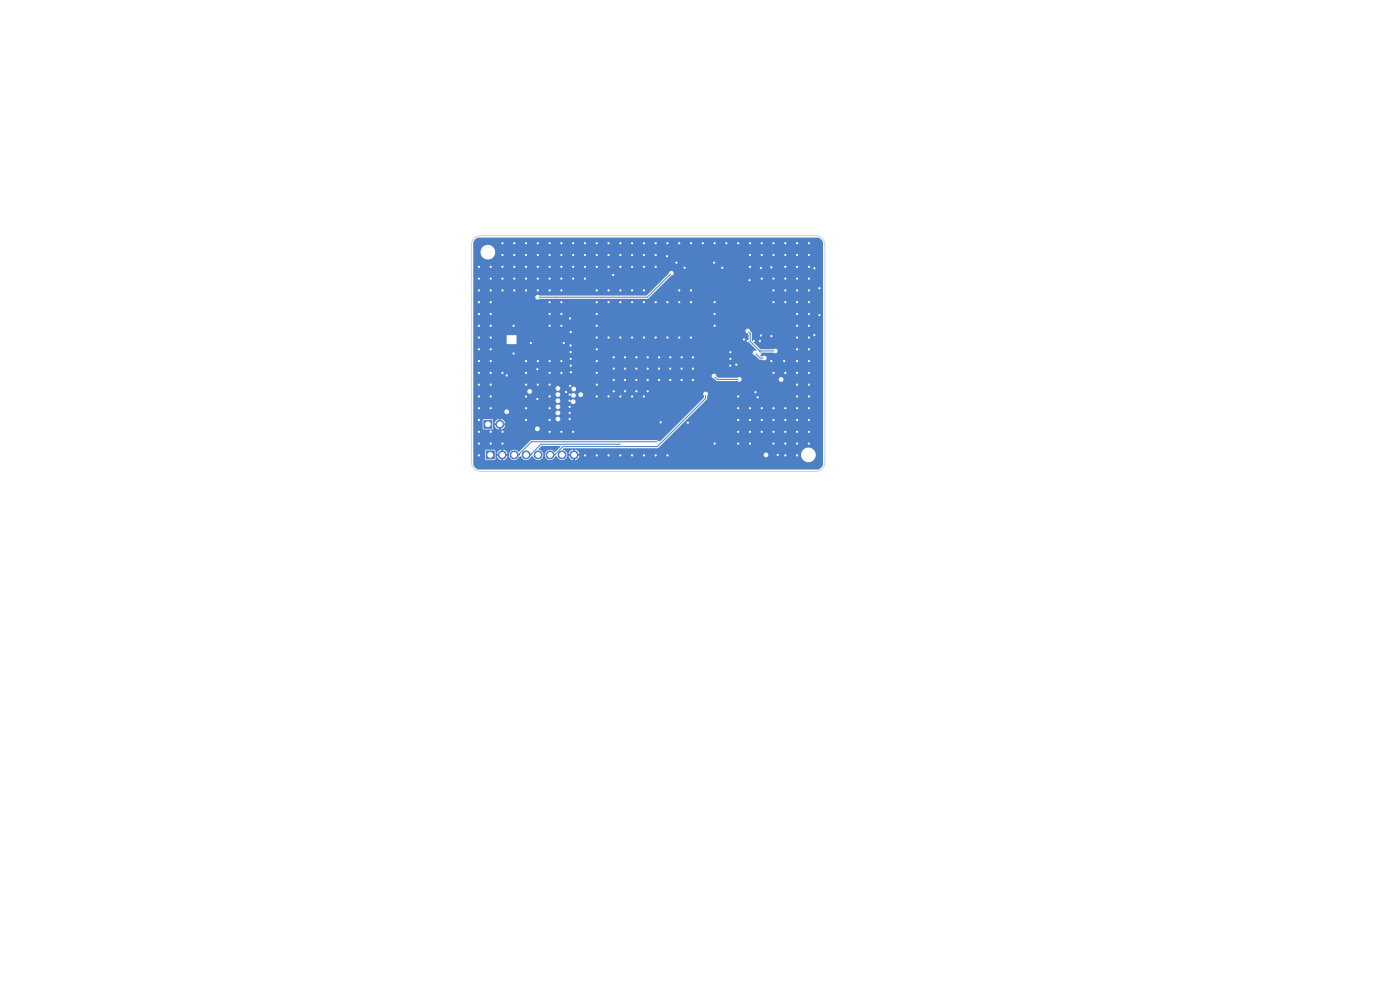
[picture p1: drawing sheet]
<svg xmlns="http://www.w3.org/2000/svg" width="297mm" height="210mm" viewBox="0 0 297 210" stroke-linecap="round" stroke-linejoin="round" font-family="sans-serif">
<g fill="#4d7fc4" stroke="#4d7fc4" stroke-width=".21">
<path d="M102.7 89.1h1.7v1.7h-1.7z"/>
<path d="M103.1 95.7h1.7v1.7h-1.7z"/>
<circle cx="106" cy="90" r=".85"/>
<circle cx="106.5" cy="96.5" r=".85"/>
<circle cx="109.1" cy="96.5" r=".85"/>
<circle cx="111.6" cy="96.5" r=".85"/>
<circle cx="114.2" cy="96.5" r=".85"/>
<circle cx="116.7" cy="96.5" r=".85"/>
<circle cx="119.2" cy="96.5" r=".85"/>
<circle cx="121.8" cy="96.5" r=".85"/>
</g>
<g fill="#ececec" stroke="#ececec" stroke-width=".21">
<circle cx="112.4" cy="83" r=".25"/>
<circle cx="118.4" cy="82.4" r=".25"/>
<circle cx="123.2" cy="83.7" r=".25"/>
<circle cx="162.5" cy="96.5" r=".25"/>
<circle cx="121.6" cy="85.2" r=".25"/>
<circle cx="118.4" cy="87.6" r=".25"/>
<circle cx="118.4" cy="86.3" r=".25"/>
<circle cx="118.4" cy="83.7" r=".25"/>
<circle cx="118.4" cy="88.9" r=".25"/>
<circle cx="121.7" cy="82.5" r=".25"/>
<circle cx="114" cy="91" r=".25"/>
<circle cx="107.5" cy="87.3" r=".25"/>
<circle cx="118.4" cy="85" r=".25"/>
<circle cx="121.7" cy="83.9" r=".25"/>
<circle cx="165.7" cy="80.5" r=".25"/>
<circle cx="145.9" cy="89.7" r=".25"/>
<circle cx="116.6" cy="91.6" r=".25"/>
<circle cx="131.6" cy="84.1" r=".25"/>
<circle cx="139.1" cy="64.1" r=".25"/>
<circle cx="121.6" cy="59.1" r=".25"/>
<circle cx="114" cy="78.3" r=".25"/>
<circle cx="139.1" cy="96.6" r=".25"/>
<circle cx="101.6" cy="79.1" r=".25"/>
<circle cx="120.8" cy="86.3" r=".25"/>
<circle cx="139.1" cy="71.6" r=".25"/>
<circle cx="156.6" cy="84.1" r=".25"/>
<circle cx="132.6" cy="75.8" r=".25"/>
<circle cx="173.8" cy="61.1" r=".25"/>
<circle cx="124.1" cy="56.6" r=".25"/>
<circle cx="151.5" cy="55.7" r=".25"/>
<circle cx="136.6" cy="61.6" r=".25"/>
<circle cx="104.1" cy="59.1" r=".25"/>
<circle cx="166.6" cy="79.1" r=".25"/>
<circle cx="169.1" cy="79.1" r=".25"/>
<circle cx="140.1" cy="89.6" r=".25"/>
<circle cx="126.6" cy="84.1" r=".25"/>
<circle cx="109.1" cy="61.6" r=".25"/>
<circle cx="136.6" cy="84.1" r=".25"/>
<circle cx="169.1" cy="96.6" r=".25"/>
<circle cx="111.6" cy="51.6" r=".25"/>
<circle cx="147" cy="80.6" r=".25"/>
<circle cx="104.1" cy="81.6" r=".25"/>
<circle cx="116.6" cy="51.6" r=".25"/>
<circle cx="166.6" cy="61.6" r=".25"/>
<circle cx="136.6" cy="96.6" r=".25"/>
<circle cx="171.6" cy="69.1" r=".25"/>
<circle cx="111.6" cy="81.6" r=".25"/>
<circle cx="158.6" cy="72.4" r=".25"/>
<circle cx="142.2" cy="80.6" r=".25"/>
<circle cx="112.6" cy="72.8" r=".25"/>
<circle cx="126.6" cy="79.1" r=".25"/>
<circle cx="166.6" cy="91.6" r=".25"/>
<circle cx="104.1" cy="94.1" r=".25"/>
<circle cx="161.4" cy="71.2" r=".25"/>
<circle cx="106.6" cy="61.6" r=".25"/>
<circle cx="114.1" cy="56.6" r=".25"/>
<circle cx="121.6" cy="56.6" r=".25"/>
<circle cx="119.1" cy="61.6" r=".25"/>
<circle cx="161.6" cy="86.6" r=".25"/>
<circle cx="114.1" cy="81.6" r=".25"/>
<circle cx="153.2" cy="56.8" r=".25"/>
<circle cx="116.6" cy="64.1" r=".25"/>
<circle cx="142.2" cy="78.2" r=".25"/>
<circle cx="169.1" cy="71.6" r=".25"/>
<circle cx="163.6" cy="71.3" r=".25"/>
<circle cx="144.6" cy="78.2" r=".25"/>
<circle cx="169.1" cy="94.1" r=".25"/>
<circle cx="104.1" cy="91.6" r=".25"/>
<circle cx="161.6" cy="91.6" r=".25"/>
<circle cx="126.6" cy="96.6" r=".25"/>
<circle cx="139.8" cy="80.6" r=".25"/>
<circle cx="169.1" cy="66.6" r=".25"/>
<circle cx="116.6" cy="76.6" r=".25"/>
<circle cx="146.6" cy="51.6" r=".25"/>
<circle cx="166.6" cy="96.6" r=".25"/>
<circle cx="160.3" cy="83.2" r=".25"/>
<circle cx="131.6" cy="56.6" r=".25"/>
<circle cx="119.1" cy="69.1" r=".25"/>
<circle cx="121.1" cy="73.3" r=".25"/>
<circle cx="121.1" cy="76.1" r=".25"/>
<circle cx="116.6" cy="81.6" r=".25"/>
<circle cx="121.1" cy="77.5" r=".25"/>
<circle cx="154.1" cy="51.6" r=".25"/>
<circle cx="107.5" cy="79.6" r=".25"/>
<circle cx="154.9" cy="77.5" r=".25"/>
<circle cx="109.1" cy="54.1" r=".25"/>
<circle cx="139.1" cy="56.6" r=".25"/>
<circle cx="156.6" cy="91.6" r=".25"/>
<circle cx="104.1" cy="66.6" r=".25"/>
<circle cx="116.6" cy="59.1" r=".25"/>
<circle cx="151.6" cy="51.6" r=".25"/>
<circle cx="101.6" cy="96.6" r=".25"/>
<circle cx="101.6" cy="89.1" r=".25"/>
<circle cx="143.5" cy="55.7" r=".25"/>
<circle cx="144.6" cy="80.6" r=".25"/>
<circle cx="135" cy="78.2" r=".25"/>
<circle cx="104.1" cy="71.6" r=".25"/>
<circle cx="116.6" cy="69.1" r=".25"/>
<circle cx="119.6" cy="72.8" r=".25"/>
<circle cx="144.1" cy="71.6" r=".25"/>
<circle cx="104.1" cy="61.6" r=".25"/>
<circle cx="106.6" cy="54.1" r=".25"/>
<circle cx="171.6" cy="56.6" r=".25"/>
<circle cx="171.6" cy="64.1" r=".25"/>
<circle cx="141.6" cy="71.6" r=".25"/>
<circle cx="137.4" cy="75.8" r=".25"/>
<circle cx="109.1" cy="51.6" r=".25"/>
<circle cx="120.8" cy="83.7" r=".25"/>
<circle cx="171.6" cy="89.1" r=".25"/>
<circle cx="137.4" cy="80.6" r=".25"/>
<circle cx="164.1" cy="61.6" r=".25"/>
<circle cx="120.8" cy="85" r=".25"/>
<circle cx="141.5" cy="54.4" r=".25"/>
<circle cx="111.6" cy="76.6" r=".25"/>
<circle cx="161.6" cy="54.1" r=".25"/>
<circle cx="141.6" cy="51.6" r=".25"/>
<circle cx="119.1" cy="91.6" r=".25"/>
<circle cx="166.6" cy="51.6" r=".25"/>
<circle cx="164.1" cy="86.6" r=".25"/>
<circle cx="130.1" cy="58.3" r=".25"/>
<circle cx="159.1" cy="54.1" r=".25"/>
<circle cx="136.6" cy="56.6" r=".25"/>
<circle cx="126.6" cy="61.6" r=".25"/>
<circle cx="156.2" cy="77.4" r=".25"/>
<circle cx="101.6" cy="69.1" r=".25"/>
<circle cx="146.6" cy="64.1" r=".25"/>
<circle cx="129.1" cy="84.1" r=".25"/>
<circle cx="156.6" cy="86.6" r=".25"/>
<circle cx="163.6" cy="76.6" r=".25"/>
<circle cx="120.8" cy="88.9" r=".25"/>
<circle cx="126.6" cy="56.6" r=".25"/>
<circle cx="161.6" cy="51.6" r=".25"/>
<circle cx="126.6" cy="54.1" r=".25"/>
<circle cx="169.1" cy="84.1" r=".25"/>
<circle cx="106.6" cy="59.1" r=".25"/>
<circle cx="164.1" cy="54.1" r=".25"/>
<circle cx="173.8" cy="66.8" r=".25"/>
<circle cx="129.1" cy="56.6" r=".25"/>
<circle cx="116.6" cy="61.6" r=".25"/>
<circle cx="119.1" cy="59.1" r=".25"/>
<circle cx="116.6" cy="89.1" r=".25"/>
<circle cx="159.1" cy="89.1" r=".25"/>
<circle cx="161.2" cy="72.4" r=".25"/>
<circle cx="157.8" cy="72" r=".25"/>
<circle cx="111.6" cy="54.1" r=".25"/>
<circle cx="132.6" cy="83" r=".25"/>
<circle cx="145.2" cy="56.8" r=".25"/>
<circle cx="159.1" cy="91.6" r=".25"/>
<circle cx="141.6" cy="96.6" r=".25"/>
<circle cx="159.1" cy="56.6" r=".25"/>
<circle cx="171.6" cy="74.1" r=".25"/>
<circle cx="151.6" cy="94.1" r=".25"/>
<circle cx="169.1" cy="69.1" r=".25"/>
<circle cx="116.6" cy="66.6" r=".25"/>
<circle cx="166.6" cy="94.1" r=".25"/>
<circle cx="136.6" cy="71.6" r=".25"/>
<circle cx="164.1" cy="59.1" r=".25"/>
<circle cx="134.1" cy="84.1" r=".25"/>
<circle cx="149.1" cy="51.6" r=".25"/>
<circle cx="130.2" cy="80.6" r=".25"/>
<circle cx="169.1" cy="59.1" r=".25"/>
<circle cx="163.6" cy="56.7" r=".25"/>
<circle cx="159.1" cy="86.6" r=".25"/>
<circle cx="129.1" cy="71.6" r=".25"/>
<circle cx="171.6" cy="59.1" r=".25"/>
<circle cx="169.1" cy="51.6" r=".25"/>
<circle cx="121.1" cy="70.5" r=".25"/>
<circle cx="101.6" cy="91.6" r=".25"/>
<circle cx="101.6" cy="66.6" r=".25"/>
<circle cx="171.6" cy="79.1" r=".25"/>
<circle cx="156.6" cy="94.1" r=".25"/>
<circle cx="144.1" cy="64.1" r=".25"/>
<circle cx="119.1" cy="76.6" r=".25"/>
<circle cx="144.1" cy="61.6" r=".25"/>
<circle cx="164.1" cy="79.1" r=".25"/>
<circle cx="126.6" cy="69.1" r=".25"/>
<circle cx="147" cy="78.2" r=".25"/>
<circle cx="146.6" cy="71.6" r=".25"/>
<circle cx="139.8" cy="78.2" r=".25"/>
<circle cx="171.6" cy="54.1" r=".25"/>
<circle cx="172.8" cy="56.9" r=".25"/>
<circle cx="119.1" cy="54.1" r=".25"/>
<circle cx="136.6" cy="51.6" r=".25"/>
<circle cx="132.6" cy="78.2" r=".25"/>
<circle cx="101.6" cy="74.1" r=".25"/>
<circle cx="169.1" cy="86.6" r=".25"/>
<circle cx="172.8" cy="71.1" r=".25"/>
<circle cx="169.1" cy="54.1" r=".25"/>
<circle cx="135" cy="80.6" r=".25"/>
<circle cx="119.1" cy="64.1" r=".25"/>
<circle cx="166.6" cy="86.6" r=".25"/>
<circle cx="124.1" cy="59.1" r=".25"/>
<circle cx="114.1" cy="54.1" r=".25"/>
<circle cx="114.1" cy="51.6" r=".25"/>
<circle cx="114.1" cy="61.6" r=".25"/>
<circle cx="171.6" cy="71.6" r=".25"/>
<circle cx="132.6" cy="80.6" r=".25"/>
<circle cx="156.6" cy="89.1" r=".25"/>
<circle cx="161.6" cy="59.1" r=".25"/>
<circle cx="134.1" cy="96.6" r=".25"/>
<circle cx="166.6" cy="64.1" r=".25"/>
<circle cx="104.1" cy="79.1" r=".25"/>
<circle cx="104.1" cy="56.6" r=".25"/>
<circle cx="126.6" cy="66.6" r=".25"/>
<circle cx="159.1" cy="94.1" r=".25"/>
<circle cx="121.6" cy="91.6" r=".25"/>
<circle cx="108.9" cy="75" r=".25"/>
<circle cx="104.1" cy="69.1" r=".25"/>
<circle cx="131.6" cy="54.1" r=".25"/>
<circle cx="144.1" cy="51.6" r=".25"/>
<circle cx="111.6" cy="59.1" r=".25"/>
<circle cx="109.1" cy="59.1" r=".25"/>
<circle cx="104.1" cy="84.1" r=".25"/>
<circle cx="144.6" cy="75.8" r=".25"/>
<circle cx="137.4" cy="83" r=".25"/>
<circle cx="111.6" cy="61.6" r=".25"/>
<circle cx="129.1" cy="51.6" r=".25"/>
<circle cx="169.1" cy="61.6" r=".25"/>
<circle cx="130.2" cy="75.8" r=".25"/>
<circle cx="126.6" cy="74.1" r=".25"/>
<circle cx="120.1" cy="83.2" r=".25"/>
<circle cx="169.1" cy="81.6" r=".25"/>
<circle cx="164.1" cy="64.1" r=".25"/>
<circle cx="161.6" cy="89.1" r=".25"/>
<circle cx="101.6" cy="56.6" r=".25"/>
<circle cx="171.6" cy="86.6" r=".25"/>
<circle cx="130.2" cy="83" r=".25"/>
<circle cx="142.2" cy="75.8" r=".25"/>
<circle cx="166.6" cy="89.1" r=".25"/>
<circle cx="135" cy="83" r=".25"/>
<circle cx="124.1" cy="51.6" r=".25"/>
<circle cx="147" cy="75.8" r=".25"/>
<circle cx="101.6" cy="86.6" r=".25"/>
<circle cx="129.1" cy="61.6" r=".25"/>
<circle cx="135" cy="75.8" r=".25"/>
<circle cx="121.1" cy="74.7" r=".25"/>
<circle cx="104.1" cy="74.1" r=".25"/>
<circle cx="159.9" cy="72.4" r=".25"/>
<circle cx="101.6" cy="81.6" r=".25"/>
<circle cx="171.6" cy="76.6" r=".25"/>
<circle cx="131.6" cy="96.6" r=".25"/>
<circle cx="131.6" cy="61.6" r=".25"/>
<circle cx="124.1" cy="96.6" r=".25"/>
<circle cx="111.6" cy="86.6" r=".25"/>
<circle cx="119.1" cy="66.6" r=".25"/>
<circle cx="139.1" cy="51.6" r=".25"/>
<circle cx="160.7" cy="84.3" r=".25"/>
<circle cx="126.6" cy="64.1" r=".25"/>
<circle cx="171.6" cy="91.6" r=".25"/>
<circle cx="124.1" cy="54.1" r=".25"/>
<circle cx="120.8" cy="87.6" r=".25"/>
<circle cx="146.6" cy="61.6" r=".25"/>
<circle cx="165" cy="96.5" r=".25"/>
<circle cx="116.6" cy="79.1" r=".25"/>
<circle cx="164.1" cy="94.1" r=".25"/>
<circle cx="141.6" cy="64.1" r=".25"/>
<circle cx="129.1" cy="54.1" r=".25"/>
<circle cx="131.6" cy="71.6" r=".25"/>
<circle cx="111.6" cy="79.1" r=".25"/>
<circle cx="106.6" cy="91.6" r=".25"/>
<circle cx="111.6" cy="84.1" r=".25"/>
<circle cx="166.6" cy="54.1" r=".25"/>
<circle cx="114.1" cy="76.6" r=".25"/>
<circle cx="109" cy="69.1" r=".25"/>
<circle cx="121.6" cy="54.1" r=".25"/>
<circle cx="169.1" cy="56.6" r=".25"/>
<circle cx="119.1" cy="79.1" r=".25"/>
<circle cx="126.6" cy="76.6" r=".25"/>
<circle cx="126.6" cy="81.6" r=".25"/>
<circle cx="101.6" cy="76.6" r=".25"/>
<circle cx="116.6" cy="86.6" r=".25"/>
<circle cx="121" cy="81.9" r=".25"/>
<circle cx="169.1" cy="76.6" r=".25"/>
<circle cx="136.6" cy="54.1" r=".25"/>
<circle cx="137.4" cy="78.2" r=".25"/>
<circle cx="136.6" cy="64.1" r=".25"/>
<circle cx="171.6" cy="66.6" r=".25"/>
<circle cx="116.6" cy="56.6" r=".25"/>
<circle cx="116.6" cy="54.1" r=".25"/>
<circle cx="159.1" cy="51.6" r=".25"/>
<circle cx="111.6" cy="56.6" r=".25"/>
<circle cx="164.1" cy="91.6" r=".25"/>
<circle cx="161.4" cy="56.8" r=".25"/>
<circle cx="171.6" cy="81.6" r=".25"/>
<circle cx="106.6" cy="56.6" r=".25"/>
<circle cx="120.9" cy="67.5" r=".25"/>
<circle cx="130.2" cy="78.2" r=".25"/>
<circle cx="139.1" cy="54.1" r=".25"/>
<circle cx="104.1" cy="86.6" r=".25"/>
<circle cx="101.6" cy="61.6" r=".25"/>
<circle cx="169.1" cy="89.1" r=".25"/>
<circle cx="166.4" cy="76.6" r=".25"/>
<circle cx="101.6" cy="59.1" r=".25"/>
<circle cx="171.6" cy="94.1" r=".25"/>
<circle cx="116.6" cy="84.1" r=".25"/>
<circle cx="134.1" cy="61.6" r=".25"/>
<circle cx="131.6" cy="64.1" r=".25"/>
<circle cx="166.6" cy="59.1" r=".25"/>
<circle cx="151.6" cy="66.6" r=".25"/>
<circle cx="101.6" cy="94.1" r=".25"/>
<circle cx="164.1" cy="89.1" r=".25"/>
<circle cx="104.1" cy="76.6" r=".25"/>
<circle cx="109.1" cy="56.6" r=".25"/>
<circle cx="169.1" cy="74.1" r=".25"/>
<circle cx="126.6" cy="71.6" r=".25"/>
<circle cx="101.6" cy="84.1" r=".25"/>
<circle cx="101.6" cy="64.1" r=".25"/>
<circle cx="111.6" cy="89.1" r=".25"/>
<circle cx="114.1" cy="59.1" r=".25"/>
<circle cx="154.9" cy="76.1" r=".25"/>
<circle cx="164.1" cy="51.6" r=".25"/>
<circle cx="151.6" cy="69.1" r=".25"/>
<circle cx="121.1" cy="79" r=".25"/>
<circle cx="166.6" cy="56.6" r=".25"/>
<circle cx="119.1" cy="51.6" r=".25"/>
<circle cx="106.6" cy="51.6" r=".25"/>
<circle cx="131.6" cy="51.6" r=".25"/>
<circle cx="106.6" cy="79.1" r=".25"/>
<circle cx="154.9" cy="74.7" r=".25"/>
<circle cx="156.6" cy="51.6" r=".25"/>
<circle cx="126.6" cy="51.6" r=".25"/>
<circle cx="134.1" cy="54.1" r=".25"/>
<circle cx="139.8" cy="75.8" r=".25"/>
<circle cx="134.1" cy="51.6" r=".25"/>
<circle cx="129.1" cy="64.1" r=".25"/>
<circle cx="134.1" cy="56.6" r=".25"/>
<circle cx="134.1" cy="64.1" r=".25"/>
<circle cx="121.6" cy="51.6" r=".25"/>
<circle cx="159" cy="59.4" r=".25"/>
<circle cx="171.6" cy="61.6" r=".25"/>
<circle cx="151.6" cy="64.1" r=".25"/>
<circle cx="171.6" cy="51.6" r=".25"/>
<circle cx="169.1" cy="64.1" r=".25"/>
<circle cx="114" cy="84.6" r=".25"/>
<circle cx="106.6" cy="94.1" r=".25"/>
<circle cx="171.6" cy="84.1" r=".25"/>
<circle cx="101.6" cy="71.6" r=".25"/>
<circle cx="134.1" cy="71.6" r=".25"/>
<circle cx="129.1" cy="96.6" r=".25"/>
<circle cx="119.1" cy="56.6" r=".25"/>
<circle cx="104.1" cy="64.1" r=".25"/>
<circle cx="169.1" cy="91.6" r=".25"/>
<circle cx="139.5" cy="94" r=".25"/>
<circle cx="131.8" cy="94.2" r=".25"/>
<circle cx="142.4" cy="58" r=".25"/>
<circle cx="114.1" cy="63" r=".25"/>
<circle cx="149.7" cy="83.6" r=".25"/>
<circle cx="156.9" cy="80.5" r=".25"/>
<circle cx="151.5" cy="79.8" r=".25"/>
<circle cx="160.2" cy="74.9" r=".25"/>
<circle cx="162.1" cy="75.9" r=".25"/>
<circle cx="164.5" cy="74.4" r=".25"/>
<circle cx="161" cy="74.9" r=".25"/>
<circle cx="158.6" cy="70.2" r=".25"/>
</g>
<path d="M142.4 58l-5.1 5h-23.2M151.5 79.8l.7 .7h4.7M158.6 70.2l.6 .5v1.7l2 2.1M160.2 74.9l1 1h.9M161.2 74.5l-.2 .4M164.5 74.4l-3.3 .1M131.8 94.2h-17l-2.1 2.1v.2h-1.1M139.5 94l-.3-.3h-26.5l-2.5 2.6v.2h-1.1M149.7 83.6v.9l-10.3 10.2h-20l-1.6 1.8h-1.1" fill="none" stroke="#4d7fc4" stroke-width=".21"/>
<path d="M100.9 50.7l.6-.3h72l.6 .3 .5 .8v47l-.7 .9-.4 .2h-72l-.6-.3-.5-.8v-1.1h2.5l.2 .2h1.8l.2-.2v-.7h.3l.3 .6 .5 .3h.1v-.6h.4v.6a1.14 1.14 0 0 0 1-.9h-.7v-.2h1a1.18 1.18 0 0 0 1 1.1 1.18 1.18 0 0 0 1.2-.8h.3a1.21 1.21 0 0 0 1.1 .8 1.21 1.21 0 0 0 1.2-.8h.3a1.14 1.14 0 0 0 1.9 .4 1.14 1.14 0 0 0-.8-1.9l.7-.7h4v.2l-1.2 1.1a1.14 1.14 0 0 0-1.8-.2 1.14 1.14 0 0 0 .3 1.8 1.14 1.14 0 0 0 1.6-.6l.3-.1a1.17 1.17 0 0 0 1.1 .8 1.17 1.17 0 0 0 1.1-.9h.3l.3 .6 .7 .3v-.6h.4v.6a1.14 1.14 0 0 0 .9-.9h-.7l.1-.2h39.7l.1 .4a.5 .5 0 0 0 .6 .1 .5 .5 0 0 0 .3-.4h6.9l.1 .2a1.56 1.56 0 0 0 2.5 .9 1.56 1.56 0 0 0-.4-2.6 1.56 1.56 0 0 0-2.2 1.5l-6.9-.1a.51 .51 0 0 0-.5-.5 .51 .51 0 0 0-.5 .5h-39.7l-.1-.2h.7a1.14 1.14 0 0 0-.9-.9v.6h-.4v-.6h-.1a1.15 1.15 0 0 0-.9 .9h.7v.4h-1a1.48 1.48 0 0 0-.9-1.4l.2-.2h19.9l10.4-10.4 .1-.7a.52 .52 0 0 0 .1-.8 .52 .52 0 0 0-.8 0 .52 .52 0 0 0 0 .8v.4l-9.3 9.3-.7-.3h-26.5l-2.7 2.5a1.14 1.14 0 0 0-1.3-.5 1.14 1.14 0 0 0-.8 1.1h-1v-.2h.7a1.14 1.14 0 0 0-1-.9v.6h-.4v-.6h-.1a1.15 1.15 0 0 0-.8 .9h.7v.4h-1v-1.1l-.2-.2h-1.8l-.2 .2v1.8h-2.5v-6.5h2l.2 .2h1.8l.2-.2v-.7h.3a1.14 1.14 0 0 0 .9 .9v-.6h.4v.6l.5-.1h6.8v.1a.5 .5 0 0 0 .8 .2 .5 .5 0 0 0-.1-.8 .5 .5 0 0 0-.7 .5h-6.8l.5-.8h-.7v-.4h.7l-.3-.6-.5-.3h11.5a.51 .51 0 0 0 .7 .5 .51 .51 0 0 0 .1-.9 .51 .51 0 0 0-.8 .3v.1h-11.7v.6h-.4v-.6l-.6 .3-.3 .6h.7v.4h-1v-1.1l-.2-.2h-1.8l-.2 .2v1.8h-2v-3.5h6.6v.1a.51 .51 0 0 0 .4 .3 .51 .51 0 0 0 .5-.2h10v.1a.51 .51 0 0 0 .8 .3 .51 .51 0 0 0-.1-.9 .51 .51 0 0 0-.7 .5h-10l.1-.1a.51 .51 0 0 0-.4-.7 .51 .51 0 0 0-.6 .6h-6.6v-1.1h17.5v.1a.51 .51 0 0 0 .8 .3 .51 .51 0 0 0-.1-.9 .51 .51 0 0 0-.7 .5h-17.5v-1.3h17.5l.1 .4a.5 .5 0 0 0 .8-.2h2.3v.2a.51 .51 0 0 0 .8 .2 .51 .51 0 0 0-.1-.8 .51 .51 0 0 0-.7 .4l-2.3-.1a.51 .51 0 0 0-.4-.6 .51 .51 0 0 0-.5 .5h-17.5v-1.3h17.5v.3a.5 .5 0 0 0 .5 .2 .5 .5 0 0 0 .4-.3h2.4v.1a.51 .51 0 0 0 .6 .4 .51 .51 0 0 0 .3-.7h.6v.2a.51 .51 0 0 0 .8 .2 .51 .51 0 0 0-.1-.8 .51 .51 0 0 0-.7 .4h-.6v-.1a.51 .51 0 0 0-.6-.2 .51 .51 0 0 0-.3 .5l-2.4-.1a.51 .51 0 0 0-.4-.6 .51 .51 0 0 0-.5 .5h-17.5v-.7h11.5v.2a.51 .51 0 0 0 .8 .2 .51 .51 0 0 0-.1-.8 .51 .51 0 0 0-.7 .4h-11.5v-.6h17.5v.3a.5 .5 0 0 0 .5 .2 .5 .5 0 0 0 .4-.4h2.4v.2a.51 .51 0 0 0 .9 .2 .51 .51 0 0 0-.2-.8 .51 .51 0 0 0-.7 .4h-2.4l.1-.1a.51 .51 0 0 0-.5-.5 .51 .51 0 0 0-.5 .5h-17.5v-2.6h50.6l.1 .4 1 .6 4.4 .1a.5 .5 0 0 0 .6 0 .5 .5 0 0 0 .3-.4h7.8v.1a.51 .51 0 0 0 .9 .3 .51 .51 0 0 0-.2-.9 .51 .51 0 0 0-.7 .5h-7.8a.51 .51 0 0 0-.3-.5 .51 .51 0 0 0-.6 .1h-4.1l-.4-.3a.5 .5 0 0 0-.5-.5 .5 .5 0 0 0-.5 .5h-50.6v-8.7h7.1v1.9h2.1v-1.9h-9.2v-.9h57.7l.2 .4 .5 .3 .1 1.7 1.6 1.8a.56 .56 0 0 0-.8 .3 .56 .56 0 0 0 .5 .7l.9 .9h.6a.52 .52 0 0 0 .8 0 .52 .52 0 0 0 0-.7 .52 .52 0 0 0-.8 0l-.4-.2 .3-.6h2.5a.52 .52 0 0 0 .7 0 .52 .52 0 0 0 0-.7 .52 .52 0 0 0-.7 0h-2.8l-1.8-1.8v-1.7l-.3-.3a.52 .52 0 0 0-.5-.6 .52 .52 0 0 0-.6 .5h-57.7v-7.2h13.2v.3a.55 .55 0 0 0 .9 .1h22.9l5-4.9a.51 .51 0 0 0 .5-.6 .51 .51 0 0 0-.5-.5 .51 .51 0 0 0-.5 .6l-4.7 4.7h-22.8a.51 .51 0 0 0-.5-.1 .51 .51 0 0 0-.3 .4h-13.2v-9.4h1.5l.1 .2a1.56 1.56 0 0 0 2.5 .9 1.56 1.56 0 0 0-.4-2.6 1.56 1.56 0 0 0-2.2 1.5h-1.5v-2.1z" fill="#4d7fc4"/>
<g fill="#fff" stroke="#fff" stroke-width=".21">
<circle cx="112.4" cy="83" r=".12"/>
<circle cx="118.4" cy="82.4" r=".13"/>
<circle cx="123.2" cy="83.7" r=".13"/>
<circle cx="162.5" cy="96.5" r=".12"/>
<circle cx="121.6" cy="85.2" r=".13"/>
<circle cx="118.4" cy="87.6" r=".12"/>
<circle cx="118.4" cy="86.3" r=".12"/>
<circle cx="118.4" cy="83.7" r=".13"/>
<circle cx="118.4" cy="88.9" r=".12"/>
<circle cx="121.7" cy="82.5" r=".12"/>
<circle cx="114" cy="91" r=".12"/>
<circle cx="107.5" cy="87.4" r=".12"/>
<circle cx="118.4" cy="85" r=".12"/>
<circle cx="121.7" cy="83.9" r=".13"/>
<circle cx="165.7" cy="80.5" r=".12"/>
<circle cx="145.9" cy="89.7" r=".12"/>
<circle cx="116.6" cy="91.6" r=".12"/>
<circle cx="131.6" cy="84.1" r=".12"/>
<circle cx="139.1" cy="64.1" r=".12"/>
<circle cx="121.6" cy="59.1" r=".12"/>
<circle cx="114" cy="78.3" r=".12"/>
<circle cx="139.1" cy="96.6" r=".12"/>
<circle cx="101.6" cy="79.1" r=".12"/>
<circle cx="120.8" cy="86.3" r=".12"/>
<circle cx="139.1" cy="71.6" r=".12"/>
<circle cx="156.6" cy="84.1" r=".13"/>
<circle cx="132.6" cy="75.8" r=".12"/>
<circle cx="173.8" cy="61.1" r=".13"/>
<circle cx="124.1" cy="56.6" r=".12"/>
<circle cx="151.5" cy="55.7" r=".12"/>
<circle cx="136.6" cy="61.6" r=".12"/>
<circle cx="104.1" cy="59.1" r=".13"/>
<circle cx="166.6" cy="79.1" r=".13"/>
<circle cx="169.1" cy="79.1" r=".12"/>
<circle cx="140.1" cy="89.6" r=".12"/>
<circle cx="126.6" cy="84.1" r=".12"/>
<circle cx="109.1" cy="61.6" r=".13"/>
<circle cx="136.6" cy="84.1" r=".12"/>
<circle cx="169.1" cy="96.6" r=".12"/>
<circle cx="111.6" cy="51.6" r=".13"/>
<circle cx="147" cy="80.6" r=".12"/>
<circle cx="104.1" cy="81.6" r=".13"/>
<circle cx="116.6" cy="51.6" r=".13"/>
<circle cx="166.6" cy="61.6" r=".13"/>
<circle cx="136.6" cy="96.6" r=".12"/>
<circle cx="171.6" cy="69.1" r=".13"/>
<circle cx="111.6" cy="81.6" r=".12"/>
<circle cx="158.6" cy="72.4" r=".12"/>
<circle cx="142.2" cy="80.6" r=".12"/>
<circle cx="112.6" cy="72.8" r=".12"/>
<circle cx="126.6" cy="79.1" r=".12"/>
<circle cx="166.6" cy="91.6" r=".13"/>
<circle cx="104.1" cy="94.1" r=".13"/>
<circle cx="161.4" cy="71.2" r=".12"/>
<circle cx="106.6" cy="61.6" r=".12"/>
<circle cx="114.1" cy="56.6" r=".13"/>
<circle cx="121.6" cy="56.6" r=".12"/>
<circle cx="119.1" cy="61.6" r=".12"/>
<circle cx="161.6" cy="86.6" r=".12"/>
<circle cx="114.1" cy="81.6" r=".13"/>
<circle cx="153.2" cy="56.8" r=".12"/>
<circle cx="116.6" cy="64.1" r=".12"/>
<circle cx="142.2" cy="78.2" r=".12"/>
<circle cx="169.1" cy="71.6" r=".12"/>
<circle cx="163.6" cy="71.3" r=".13"/>
<circle cx="144.6" cy="78.2" r=".12"/>
<circle cx="169.1" cy="94.1" r=".13"/>
<circle cx="104.1" cy="91.6" r=".13"/>
<circle cx="161.6" cy="91.6" r=".12"/>
<circle cx="126.6" cy="96.6" r=".12"/>
<circle cx="139.8" cy="80.6" r=".12"/>
<circle cx="169.1" cy="66.6" r=".12"/>
<circle cx="116.6" cy="76.6" r=".12"/>
<circle cx="146.6" cy="51.6" r=".13"/>
<circle cx="166.6" cy="96.6" r=".13"/>
<circle cx="160.3" cy="83.2" r=".13"/>
<circle cx="131.6" cy="56.6" r=".12"/>
<circle cx="119.1" cy="69.1" r=".12"/>
<circle cx="121.1" cy="73.3" r=".12"/>
<circle cx="121.1" cy="76.1" r=".12"/>
<circle cx="116.6" cy="81.6" r=".12"/>
<circle cx="121.1" cy="77.5" r=".13"/>
<circle cx="154.1" cy="51.6" r=".13"/>
<circle cx="107.5" cy="79.7" r=".12"/>
<circle cx="154.9" cy="77.5" r=".13"/>
<circle cx="109.1" cy="54.1" r=".13"/>
<circle cx="139.1" cy="56.6" r=".12"/>
<circle cx="156.6" cy="91.6" r=".12"/>
<circle cx="104.1" cy="66.6" r=".13"/>
<circle cx="116.6" cy="59.1" r=".12"/>
<circle cx="151.6" cy="51.6" r=".13"/>
<circle cx="101.6" cy="96.6" r=".12"/>
<circle cx="101.6" cy="89.1" r=".13"/>
<circle cx="143.5" cy="55.7" r=".12"/>
<circle cx="144.6" cy="80.6" r=".12"/>
<circle cx="135" cy="78.2" r=".12"/>
<circle cx="104.1" cy="71.6" r=".13"/>
<circle cx="116.6" cy="69.1" r=".12"/>
<circle cx="119.6" cy="72.8" r=".12"/>
<circle cx="144.1" cy="71.6" r=".12"/>
<circle cx="104.1" cy="61.6" r=".13"/>
<circle cx="106.6" cy="54.1" r=".12"/>
<circle cx="171.6" cy="56.6" r=".13"/>
<circle cx="171.6" cy="64.1" r=".13"/>
<circle cx="141.6" cy="71.6" r=".12"/>
<circle cx="137.4" cy="75.8" r=".12"/>
<circle cx="109.1" cy="51.6" r=".13"/>
<circle cx="120.8" cy="83.7" r=".13"/>
<circle cx="171.6" cy="89.1" r=".13"/>
<circle cx="137.4" cy="80.6" r=".12"/>
<circle cx="164.1" cy="61.6" r=".12"/>
<circle cx="120.8" cy="85" r=".12"/>
<circle cx="141.5" cy="54.4" r=".13"/>
<circle cx="111.6" cy="76.6" r=".12"/>
<circle cx="161.6" cy="54.1" r=".13"/>
<circle cx="141.6" cy="51.6" r=".13"/>
<circle cx="119.1" cy="91.6" r=".12"/>
<circle cx="166.6" cy="51.6" r=".13"/>
<circle cx="164.1" cy="86.6" r=".12"/>
<circle cx="130.1" cy="58.3" r=".12"/>
<circle cx="159.1" cy="54.1" r=".12"/>
<circle cx="136.6" cy="56.6" r=".12"/>
<circle cx="126.6" cy="61.6" r=".12"/>
<circle cx="156.2" cy="77.4" r=".12"/>
<circle cx="101.6" cy="69.1" r=".12"/>
<circle cx="146.6" cy="64.1" r=".12"/>
<circle cx="129.1" cy="84.1" r=".12"/>
<circle cx="156.6" cy="86.6" r=".12"/>
<circle cx="163.6" cy="76.6" r=".12"/>
<circle cx="120.8" cy="88.9" r=".12"/>
<circle cx="126.6" cy="56.6" r=".12"/>
<circle cx="161.6" cy="51.6" r=".13"/>
<circle cx="126.6" cy="54.1" r=".12"/>
<circle cx="169.1" cy="84.1" r=".12"/>
<circle cx="106.6" cy="59.1" r=".12"/>
<circle cx="164.1" cy="54.1" r=".12"/>
<circle cx="173.8" cy="66.8" r=".13"/>
<circle cx="129.1" cy="56.6" r=".12"/>
<circle cx="116.6" cy="61.6" r=".12"/>
<circle cx="119.1" cy="59.1" r=".12"/>
<circle cx="116.6" cy="89.1" r=".13"/>
<circle cx="159.1" cy="89.1" r=".12"/>
<circle cx="161.2" cy="72.4" r=".12"/>
<circle cx="157.8" cy="72" r=".13"/>
<circle cx="111.6" cy="54.1" r=".12"/>
<circle cx="132.6" cy="83" r=".13"/>
<circle cx="145.2" cy="56.8" r=".12"/>
<circle cx="159.1" cy="91.6" r=".12"/>
<circle cx="141.6" cy="96.6" r=".12"/>
<circle cx="159.1" cy="56.6" r=".12"/>
<circle cx="171.6" cy="74.1" r=".13"/>
<circle cx="151.6" cy="94.1" r=".13"/>
<circle cx="169.1" cy="69.1" r=".12"/>
<circle cx="116.6" cy="66.6" r=".12"/>
<circle cx="166.6" cy="94.1" r=".13"/>
<circle cx="136.6" cy="71.6" r=".12"/>
<circle cx="164.1" cy="59.1" r=".12"/>
<circle cx="134.1" cy="84.1" r=".12"/>
<circle cx="149.1" cy="51.6" r=".13"/>
<circle cx="130.2" cy="80.6" r=".12"/>
<circle cx="169.1" cy="59.1" r=".12"/>
<circle cx="163.6" cy="56.7" r=".13"/>
<circle cx="159.1" cy="86.6" r=".12"/>
<circle cx="129.1" cy="71.6" r=".12"/>
<circle cx="171.6" cy="59.1" r=".13"/>
<circle cx="169.1" cy="51.6" r=".13"/>
<circle cx="121.1" cy="70.5" r=".12"/>
<circle cx="101.6" cy="91.6" r=".12"/>
<circle cx="101.6" cy="66.6" r=".12"/>
<circle cx="171.6" cy="79.1" r=".13"/>
<circle cx="156.6" cy="94.1" r=".13"/>
<circle cx="144.1" cy="64.1" r=".12"/>
<circle cx="119.1" cy="76.6" r=".12"/>
<circle cx="144.1" cy="61.6" r=".12"/>
<circle cx="164.1" cy="79.1" r=".12"/>
<circle cx="126.6" cy="69.1" r=".12"/>
<circle cx="147" cy="78.2" r=".12"/>
<circle cx="146.6" cy="71.6" r=".12"/>
<circle cx="139.8" cy="78.2" r=".12"/>
<circle cx="171.6" cy="54.1" r=".13"/>
<circle cx="172.8" cy="56.9" r=".12"/>
<circle cx="119.1" cy="54.1" r=".12"/>
<circle cx="136.6" cy="51.6" r=".13"/>
<circle cx="132.6" cy="78.2" r=".12"/>
<circle cx="101.6" cy="74.1" r=".12"/>
<circle cx="169.1" cy="86.6" r=".12"/>
<circle cx="172.8" cy="71.1" r=".12"/>
<circle cx="169.1" cy="54.1" r=".12"/>
<circle cx="135" cy="80.6" r=".12"/>
<circle cx="119.1" cy="64.1" r=".12"/>
<circle cx="166.6" cy="86.6" r=".13"/>
<circle cx="124.1" cy="59.1" r=".12"/>
<circle cx="114.1" cy="54.1" r=".13"/>
<circle cx="114.1" cy="51.6" r=".13"/>
<circle cx="114.1" cy="61.6" r=".13"/>
<circle cx="171.6" cy="71.6" r=".13"/>
<circle cx="132.6" cy="80.6" r=".12"/>
<circle cx="156.6" cy="89.1" r=".13"/>
<circle cx="161.6" cy="59.1" r=".13"/>
<circle cx="134.1" cy="96.6" r=".12"/>
<circle cx="166.6" cy="64.1" r=".13"/>
<circle cx="104.1" cy="79.1" r=".13"/>
<circle cx="104.1" cy="56.6" r=".13"/>
<circle cx="126.6" cy="66.6" r=".12"/>
<circle cx="159.1" cy="94.1" r=".12"/>
<circle cx="121.6" cy="91.6" r=".12"/>
<circle cx="109" cy="75" r=".12"/>
<circle cx="104.1" cy="69.1" r=".13"/>
<circle cx="131.6" cy="54.1" r=".12"/>
<circle cx="144.1" cy="51.6" r=".13"/>
<circle cx="111.6" cy="59.1" r=".12"/>
<circle cx="109.1" cy="59.1" r=".13"/>
<circle cx="104.1" cy="84.1" r=".13"/>
<circle cx="144.6" cy="75.8" r=".12"/>
<circle cx="137.4" cy="83" r=".13"/>
<circle cx="111.6" cy="61.6" r=".12"/>
<circle cx="129.1" cy="51.6" r=".13"/>
<circle cx="169.1" cy="61.6" r=".12"/>
<circle cx="130.2" cy="75.8" r=".12"/>
<circle cx="126.6" cy="74.1" r=".12"/>
<circle cx="120.1" cy="83.2" r=".13"/>
<circle cx="169.1" cy="81.6" r=".12"/>
<circle cx="164.1" cy="64.1" r=".12"/>
<circle cx="161.6" cy="89.1" r=".13"/>
<circle cx="101.6" cy="56.6" r=".12"/>
<circle cx="171.6" cy="86.6" r=".13"/>
<circle cx="130.2" cy="83" r=".13"/>
<circle cx="142.2" cy="75.8" r=".13"/>
<circle cx="166.6" cy="89.1" r=".13"/>
<circle cx="135" cy="83" r=".13"/>
<circle cx="124.1" cy="51.6" r=".13"/>
<circle cx="147" cy="75.8" r=".12"/>
<circle cx="101.6" cy="86.6" r=".12"/>
<circle cx="129.1" cy="61.6" r=".12"/>
<circle cx="135" cy="75.8" r=".12"/>
<circle cx="121.1" cy="74.7" r=".12"/>
<circle cx="104.1" cy="74.1" r=".13"/>
<circle cx="159.9" cy="72.4" r=".13"/>
<circle cx="101.6" cy="81.6" r=".12"/>
<circle cx="171.6" cy="76.6" r=".13"/>
<circle cx="131.6" cy="96.6" r=".12"/>
<circle cx="131.6" cy="61.6" r=".12"/>
<circle cx="124.1" cy="96.6" r=".12"/>
<circle cx="111.6" cy="86.6" r=".12"/>
<circle cx="119.1" cy="66.6" r=".12"/>
<circle cx="139.1" cy="51.6" r=".13"/>
<circle cx="160.7" cy="84.3" r=".12"/>
<circle cx="126.6" cy="64.1" r=".12"/>
<circle cx="171.6" cy="91.6" r=".13"/>
<circle cx="124.1" cy="54.1" r=".12"/>
<circle cx="120.8" cy="87.6" r=".12"/>
<circle cx="146.6" cy="61.6" r=".12"/>
<circle cx="165" cy="96.5" r=".12"/>
<circle cx="116.6" cy="79.1" r=".12"/>
<circle cx="164.1" cy="94.1" r=".13"/>
<circle cx="141.6" cy="64.1" r=".12"/>
<circle cx="129.1" cy="54.1" r=".12"/>
<circle cx="131.6" cy="71.6" r=".12"/>
<circle cx="111.6" cy="79.1" r=".12"/>
<circle cx="106.6" cy="91.6" r=".12"/>
<circle cx="111.6" cy="84.1" r=".12"/>
<circle cx="166.6" cy="54.1" r=".13"/>
<circle cx="114.1" cy="76.6" r=".13"/>
<circle cx="108.9" cy="69.1" r=".12"/>
<circle cx="121.6" cy="54.1" r=".12"/>
<circle cx="169.1" cy="56.6" r=".12"/>
<circle cx="119.1" cy="79.1" r=".12"/>
<circle cx="126.6" cy="76.6" r=".12"/>
<circle cx="126.6" cy="81.6" r=".12"/>
<circle cx="101.6" cy="76.6" r=".12"/>
<circle cx="116.6" cy="86.6" r=".12"/>
<circle cx="121" cy="81.9" r=".12"/>
<circle cx="169.1" cy="76.6" r=".12"/>
<circle cx="136.6" cy="54.1" r=".12"/>
<circle cx="137.4" cy="78.2" r=".12"/>
<circle cx="136.6" cy="64.1" r=".12"/>
<circle cx="171.6" cy="66.6" r=".13"/>
<circle cx="116.6" cy="56.6" r=".12"/>
<circle cx="116.6" cy="54.1" r=".12"/>
<circle cx="159.1" cy="51.6" r=".13"/>
<circle cx="111.6" cy="56.6" r=".12"/>
<circle cx="164.1" cy="91.6" r=".12"/>
<circle cx="161.4" cy="56.8" r=".12"/>
<circle cx="171.6" cy="81.6" r=".13"/>
<circle cx="106.6" cy="56.6" r=".12"/>
<circle cx="120.9" cy="67.5" r=".13"/>
<circle cx="130.2" cy="78.2" r=".12"/>
<circle cx="139.1" cy="54.1" r=".12"/>
<circle cx="104.1" cy="86.6" r=".13"/>
<circle cx="101.6" cy="61.6" r=".12"/>
<circle cx="169.1" cy="89.1" r=".13"/>
<circle cx="166.4" cy="76.6" r=".12"/>
<circle cx="101.6" cy="59.1" r=".12"/>
<circle cx="171.6" cy="94.1" r=".13"/>
<circle cx="116.6" cy="84.1" r=".12"/>
<circle cx="134.1" cy="61.6" r=".12"/>
<circle cx="131.6" cy="64.1" r=".12"/>
<circle cx="166.6" cy="59.1" r=".13"/>
<circle cx="151.6" cy="66.6" r=".12"/>
<circle cx="101.6" cy="94.1" r=".13"/>
<circle cx="164.1" cy="89.1" r=".13"/>
<circle cx="104.1" cy="76.6" r=".13"/>
<circle cx="109.1" cy="56.6" r=".13"/>
<circle cx="169.1" cy="74.1" r=".12"/>
<circle cx="126.6" cy="71.6" r=".12"/>
<circle cx="101.6" cy="84.1" r=".12"/>
<circle cx="101.6" cy="64.1" r=".12"/>
<circle cx="111.6" cy="89.1" r=".13"/>
<circle cx="114.1" cy="59.1" r=".13"/>
<circle cx="154.9" cy="76.1" r=".12"/>
<circle cx="164.1" cy="51.6" r=".13"/>
<circle cx="151.6" cy="69.1" r=".13"/>
<circle cx="121.1" cy="79" r=".12"/>
<circle cx="166.6" cy="56.6" r=".13"/>
<circle cx="119.1" cy="51.6" r=".13"/>
<circle cx="106.6" cy="51.6" r=".13"/>
<circle cx="131.6" cy="51.6" r=".13"/>
<circle cx="106.6" cy="79.1" r=".12"/>
<circle cx="154.9" cy="74.7" r=".13"/>
<circle cx="156.6" cy="51.6" r=".13"/>
<circle cx="126.6" cy="51.6" r=".13"/>
<circle cx="134.1" cy="54.1" r=".12"/>
<circle cx="139.8" cy="75.8" r=".12"/>
<circle cx="134.1" cy="51.6" r=".13"/>
<circle cx="129.1" cy="64.1" r=".12"/>
<circle cx="134.1" cy="56.6" r=".12"/>
<circle cx="134.1" cy="64.1" r=".12"/>
<circle cx="121.6" cy="51.6" r=".13"/>
<circle cx="159" cy="59.4" r=".13"/>
<circle cx="171.6" cy="61.6" r=".13"/>
<circle cx="151.6" cy="64.1" r=".13"/>
<circle cx="171.6" cy="51.6" r=".13"/>
<circle cx="169.1" cy="64.1" r=".12"/>
<circle cx="114" cy="84.6" r=".13"/>
<circle cx="106.6" cy="94.1" r=".13"/>
<circle cx="171.6" cy="84.1" r=".13"/>
<circle cx="101.6" cy="71.6" r=".12"/>
<circle cx="134.1" cy="71.6" r=".12"/>
<circle cx="129.1" cy="96.6" r=".12"/>
<circle cx="119.1" cy="56.6" r=".12"/>
<circle cx="104.1" cy="64.1" r=".13"/>
<circle cx="169.1" cy="91.6" r=".12"/>
<circle cx="139.5" cy="94" r=".12"/>
<circle cx="131.8" cy="94.2" r=".12"/>
<circle cx="142.4" cy="58" r=".12"/>
<circle cx="114.1" cy="63" r=".12"/>
<circle cx="149.7" cy="83.6" r=".13"/>
<circle cx="156.9" cy="80.5" r=".12"/>
<circle cx="151.5" cy="79.8" r=".12"/>
<circle cx="160.2" cy="74.9" r=".12"/>
<circle cx="162.1" cy="75.9" r=".12"/>
<circle cx="164.5" cy="74.4" r=".13"/>
<circle cx="161" cy="74.9" r=".12"/>
<circle cx="158.6" cy="70.2" r=".13"/>
<circle cx="171.5" cy="96.5" r="1.35"/>
<circle cx="103.5" cy="90" r=".5"/>
<circle cx="106" cy="90" r=".5"/>
<circle cx="103.5" cy="53.5" r="1.35"/>
<circle cx="104" cy="96.5" r=".5"/>
<circle cx="106.5" cy="96.5" r=".5"/>
<circle cx="109.1" cy="96.5" r=".5"/>
<circle cx="111.6" cy="96.5" r=".5"/>
<circle cx="114.2" cy="96.5" r=".5"/>
<circle cx="116.7" cy="96.5" r=".5"/>
<circle cx="119.2" cy="96.5" r=".5"/>
<circle cx="121.8" cy="96.5" r=".5"/>
</g>
<path d="M100.5 50.7l.7-.5 .8-.2h71a2 2 0 0 1 2 2v46a2 2 0 0 1-2 2h-71a2 2 0 0 1-2-2v-46l.2-.8z" fill="none" stroke="#d0d2cd" stroke-width=".21"/>
</svg>
